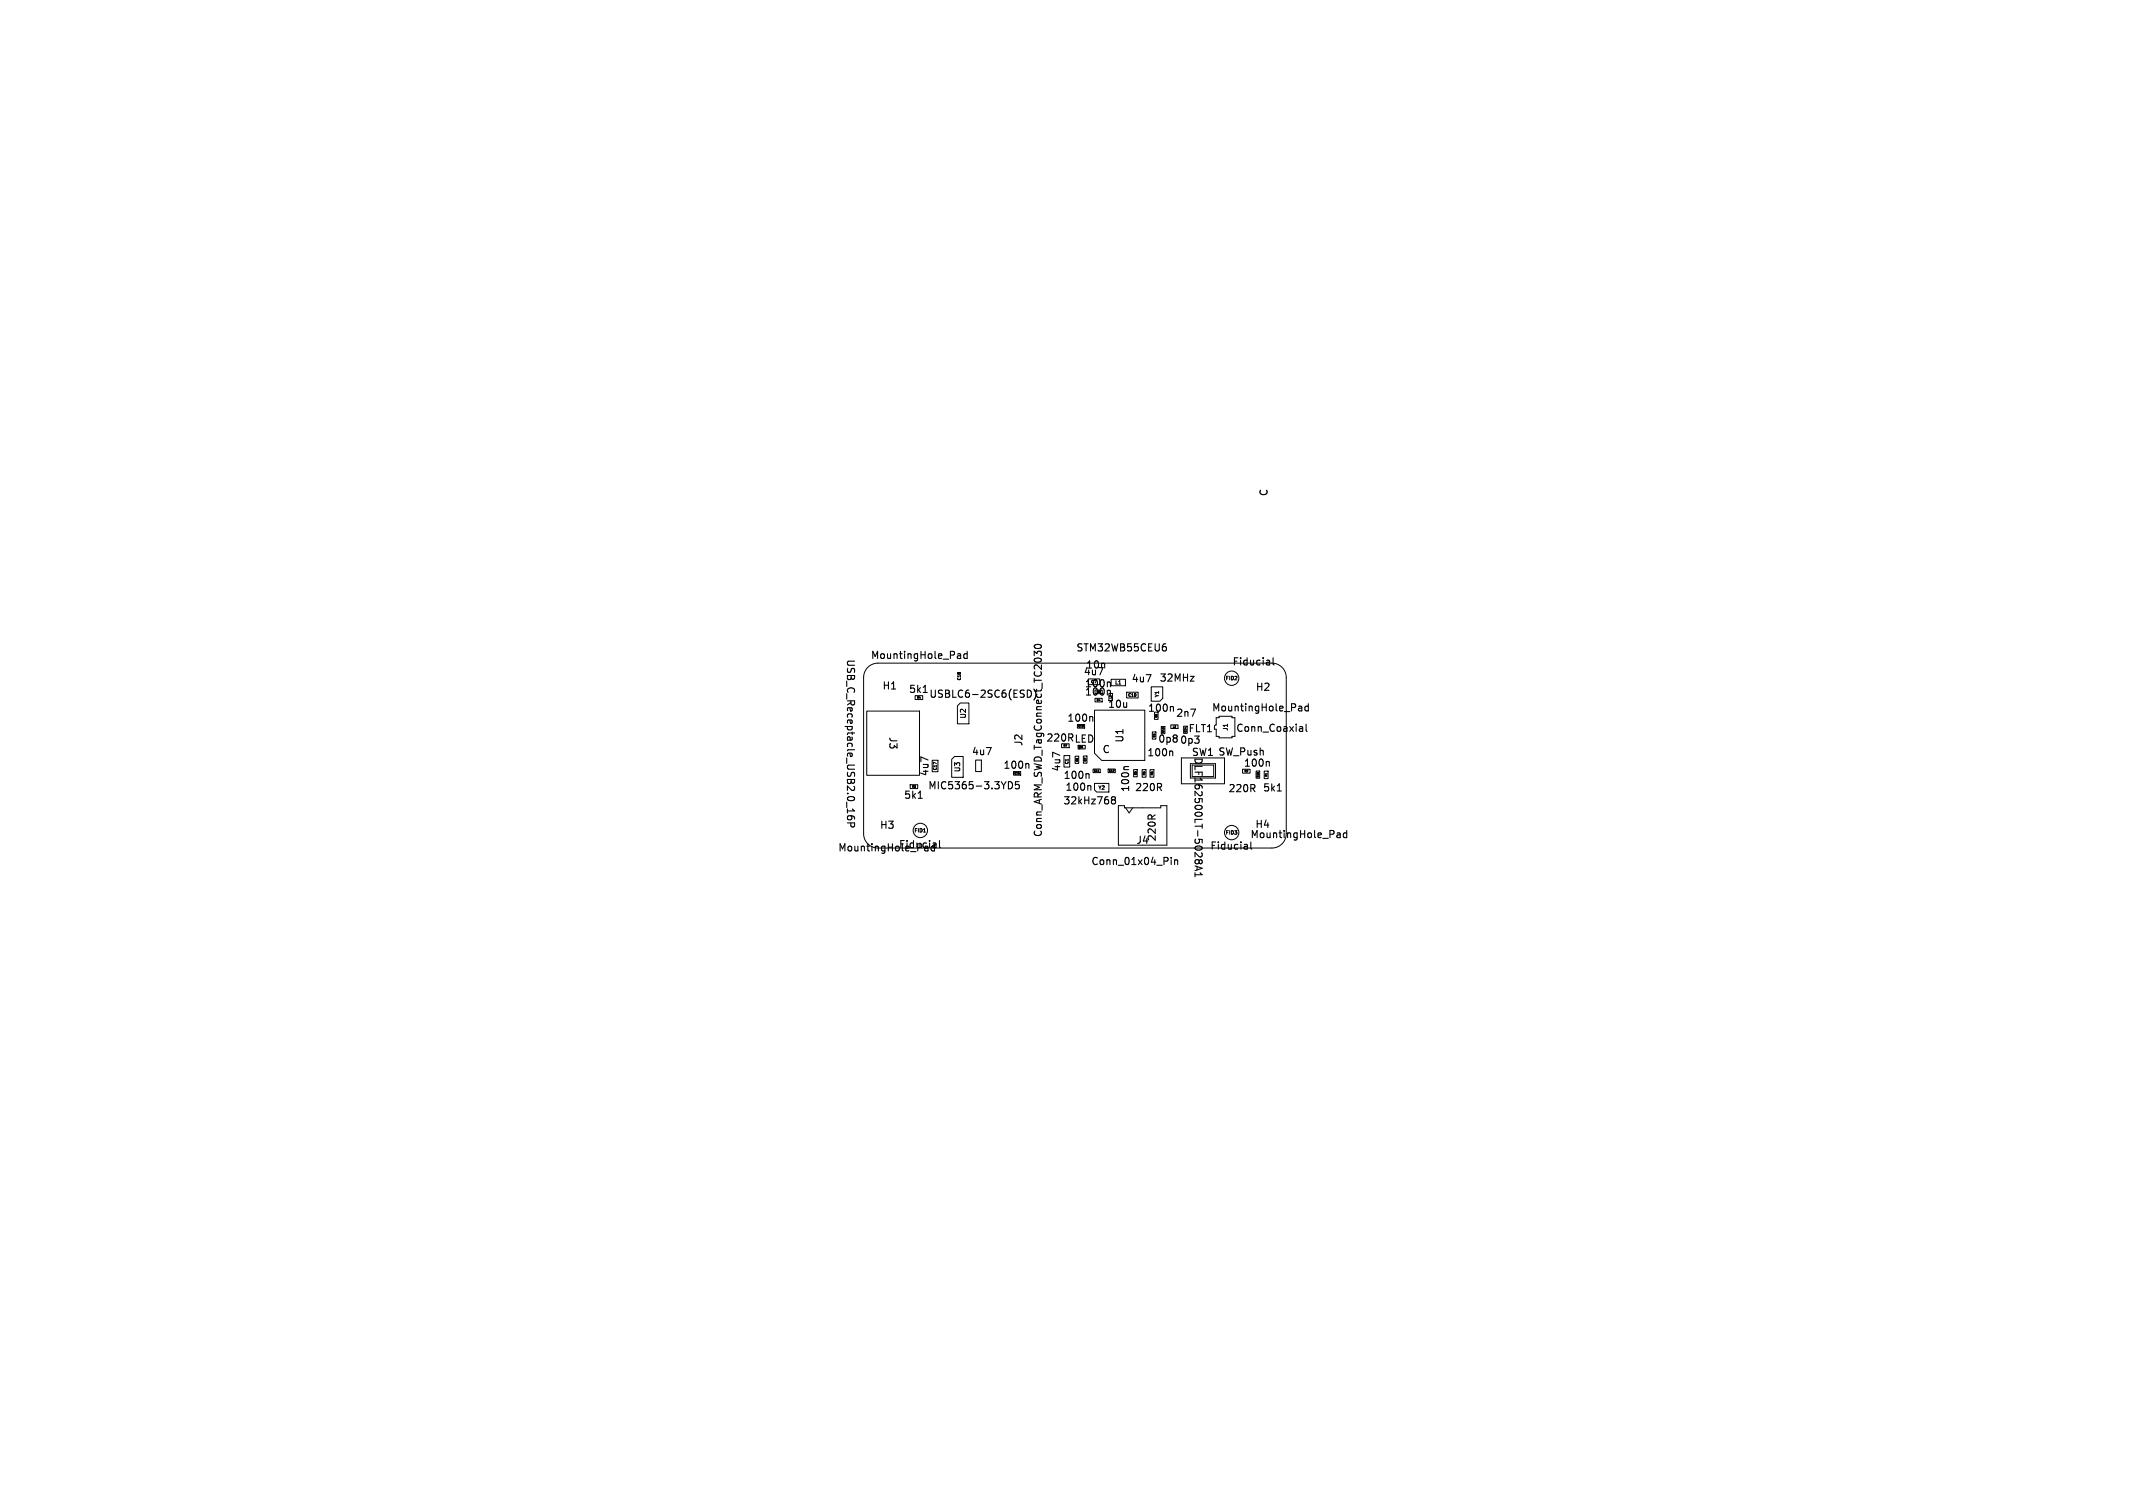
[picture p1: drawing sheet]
<svg xmlns="http://www.w3.org/2000/svg" width="297mm" height="210mm" viewBox="0 0 297 210" stroke-linecap="round" stroke-linejoin="round" font-family="sans-serif">
<defs><g id="words">
<g font-size="1.4">
<text x="176.7" y="69.2" transform="rotate(-90 176.7 69.2)">C</text>
<text x="117.7" y="91.7" transform="rotate(90 117.7 91.7)">USB_C_Receptacle_USB2.0_16P</text>
<text x="121.2" y="92">MountingHole_Pad</text>
<text x="149.8" y="90.9">STM32WB55CEU6</text>
<text x="150.8" y="94.2">4u7</text>
<text x="151" y="95.9">100n</text>
<text x="151.1" y="93.3">10n</text>
<text x="157.5" y="95.2">4u7</text>
<text x="161.4" y="95.1">32MHz</text>
<text x="171.5" y="92.9">Fiducial</text>
<text x="122.8" y="96.2">H1</text>
<text x="126.5" y="96.7">5k1</text>
<text x="129.3" y="97.4">USBLC6-2SC6(ESD)</text>
<text x="148.5" y="100.7">100n</text>
<text x="151" y="97.1">100n</text>
<text x="154.2" y="98.8">10u</text>
<text x="159.7" y="99.3">100n</text>
<text x="163.7" y="100">2n7</text>
<text x="168.7" y="99.3">MountingHole_Pad</text>
<text x="174.8" y="96.4">H2</text>
<text x="123.6" y="102.5" transform="rotate(90 123.6 102.5)">J3</text>
<text x="135.2" y="105.4">4u7</text>
<text x="139.6" y="107.3">100n</text>
<text x="142.6" y="104" transform="rotate(-90 142.6 104)">J2</text>
<text x="145.6" y="103.5">220R LED</text>
<text x="147.8" y="107.6" transform="rotate(-90 147.8 107.6)">4u7</text>
<text x="153.4" y="105.1">C</text>
<text x="156.6" y="103.5" transform="rotate(-90 156.6 103.5)">U1</text>
<text x="159.6" y="105.5">100n</text>
<text x="161.2" y="103.6">0p8</text>
<text x="164.2" y="103.8">0p3</text>
<text x="165.4" y="102.2">FLT1</text>
<text x="165.9" y="105.5">SW1 SW_Push</text>
<text x="166.1" y="105.4" transform="rotate(90 166.1 105.4)">DLF162500LT-5028A1</text>
<text x="172" y="102.1">Conn_Coaxial</text>
<text x="173.1" y="107">100n</text>
<text x="125.8" y="111.4">5k1</text>
<text x="129.1" y="110.1">MIC5365-3.3YD5</text>
<text x="129.5" y="108.2" transform="rotate(-90 129.5 108.2)">4u7</text>
<text x="148" y="112.2">32kHz768</text>
<text x="148" y="108.7">100n</text>
<text x="148.2" y="110.3">100n</text>
<text x="157.4" y="110.4" transform="rotate(-90 157.4 110.4)">100n</text>
<text x="157.9" y="110.4">220R</text>
<text x="170.9" y="110.5">220R</text>
<text x="175.8" y="110.4">5k1</text>
<text x="116.6" y="118.8">MountingHole_Pad</text>
<text x="122.4" y="115.6">H3</text>
<text x="125.1" y="118.3">Fiducial</text>
<text x="145.3" y="116.7" transform="rotate(-90 145.3 116.7)">Conn_ARM_SWD_TagConnect_TC2030</text>
<text x="158.1" y="117.7">J4</text>
<text x="161.1" y="117.3" transform="rotate(-90 161.1 117.3)">220R</text>
<text x="168.4" y="118.5">Fiducial</text>
<text x="174" y="116.9">MountingHole_Pad</text>
<text x="174.7" y="115.5">H4</text>
<text x="151.9" y="120.7">Conn_01x04_Pin</text>
</g>
<g font-size="1">
<text x="134.6" y="100.2" transform="rotate(-90 134.6 100.2)">U2</text>
<text x="133.8" y="107.6" transform="rotate(-90 133.8 107.6)">U3</text>
</g>
<text font-size=".8" x="171.1" y="101.8" transform="rotate(-90 171.1 101.8)">J1</text>
<g font-size=".7">
<text x="155.2" y="95.4">L1</text>
<text x="170.6" y="94.8">FID2</text>
<text x="161.5" y="97.2" transform="rotate(-90 161.5 97.2)">Y1</text>
<text x="152.9" y="110.1">Y2</text>
<text x="127.3" y="116">FID1</text>
<text x="170.6" y="116.3">FID3</text>
</g>
<g font-size=".6">
<text x="133.8" y="94.8" transform="rotate(-90 133.8 94.8)">C18</text>
<text x="151.9" y="95.2">C7</text>
<text x="157" y="97.1">C10</text>
<text x="130.5" y="107.3" transform="rotate(-90 130.5 107.3)">C17</text>
<text x="148.8" y="106.5" transform="rotate(-90 148.8 106.5)">C1</text>
</g>
<g font-size=".4">
<text x="127.7" y="97.3">R4</text>
<text x="148.1" y="104">R7</text>
<text x="159.5" y="108" transform="rotate(-90 159.5 108)">R5</text>
<text x="160.6" y="108" transform="rotate(-90 160.6 108)">R6</text>
<text x="173.3" y="107.6">R2</text>
<text x="127" y="109.7">R3</text>
<text x="176.5" y="108.2" transform="rotate(-90 176.5 108.2)">R1</text>
</g>
<g font-size=".3">
<text x="150.1" y="101.3">C19</text>
<text x="152.7" y="97.7">C4</text>
<text x="152.7" y="96.5">C8</text>
<text x="154.8" y="97.3" transform="rotate(-90 154.8 97.3)">L2</text>
<text x="161.2" y="100" transform="rotate(-90 161.2 100)">C9</text>
<text x="163.3" y="101.4">L3</text>
<text x="141.2" y="107.9">C15</text>
<text x="150.1" y="106.1" transform="rotate(-90 150.1 106.1)">C5</text>
<text x="150.3" y="104.2">D1</text>
<text x="151.3" y="106.1" transform="rotate(-90 151.3 106.1)">C2</text>
<text x="152.3" y="107.5">C11</text>
<text x="154.4" y="107.5">C12</text>
<text x="158.3" y="108" transform="rotate(-90 158.3 108)">C6</text>
<text x="160.9" y="102.7" transform="rotate(-90 160.9 102.7)">C3</text>
<text x="162.1" y="102.1" transform="rotate(-90 162.1 102.1)">C13</text>
<text x="165.2" y="102" transform="rotate(-90 165.2 102)">C14</text>
<text x="175.3" y="108.3" transform="rotate(-90 175.3 108.3)">C16</text>
</g>
</g></defs>
<g fill="none" stroke="#000" stroke-width=".15">
<path d="M128.5 96.4h.6M133.3 91.1h.4l.1 .6M133.3 91.7h.5M133.8 91.3l-.5 .1M134.7 91.1l-.3-.1-.2 .2 .1 .5h.4M134.7 90.7v1M143 96.1a.51 .51 0 0 1 .6 .5 .51 .51 0 0 1-.6 .5zM144.1 89.9a.59 .59 0 0 1 .9 .2 .57 .57 0 0 1-1-.1zM145 91.2v-.3l-.2-.2h-.3l-.1 .3-.4-.3v.6M151.9 99.8l.3 .1v.5M153.6 93l-.4 1M154.3 96.1l.3 .2v.5"/>
<path d="M154.3 95l.3 .1v.5M159.6 94h.7l-.5 1M162 90h.2l.2 .2v.4l-.4 .1M162.1 89.7h.2M163.1 98.4l.3 .1v.6M165.7 94.2h.6l-.6 .7h.6M165.8 98.8h.7l-.5 1M176.6 91.9l.2 .2v.5M176.8 92.6h-.1M176.8 92.2h-.1M177.3 91.6v.9l.1 .1M180.8 98.4h.4l.1 .6"/>
<path d="M180.8 99h.5M181.3 98.6l-.5 .1M182.2 98.4l-.3-.1-.2 .2 .1 .5h.4M182.2 98v1M118 114.6h1l-.1 .5-.2 .1-.2-.1v-.5M118.4 113.6l.2 .2v.2l-.2 .2-.4-.1v-.3l.1-.2a.66 .66 0 0 1 .9 .3v.2M127.9 111.2h.5M129.2 105.8l-1-.4v.7M130.2 117.4l.1 .1v.6M130.3 118l-.1 .1M130.3 117.6l-.1 .1M130.8 117.1v.8l.2 .2"/>
<path d="M137.3 104.1h.7l-.4 1M140.4 108.9a.51 .51 0 0 1 .6 .5 .51 .51 0 0 1-.6 .5zM141.9 108.9h-.5v.4l.1-.1 .3 .1 .1 .1v.4l-.2 .1-.3-.1M143 106.3l.3 .2v.5M147.6 105.2l-1-.4v.6M151.4 107.7l.2 .2v.5M151.6 109.4l.3 .1v.6M154.9 111.4l-.1 .2v.2l.1 .2h.2l.2-.2v-.3l-.2-.1M154.9 111.4l-.1-.2 .1-.2h.2l.2 .1-.2 .3M154.9 111.4h.2M157.2 106.8h-.6l-.1 .2M160 113.5h.3"/>
<path d="M160.9 113.5l-.5 .3M161.4 109.6l.3 .5M161.7 109.2v.3M163 104.6l.3 .1v.6M163.1 119.4v.1M163.1 119.7v.7M163.6 119.7v.7M163.6 119.8l.1-.1 .2 .1 .1 .6M166.6 119.7l-.2 .2v.3l.4 .1 .2-.2M166.8 119.7l.2 .2M167 119.9v.2M167.2 119.7l-.2 .2"/>
<path d="M167.2 119.7l.2 .2-.1 .3-.1 .1-.2-.2M173.5 117.6l.2 .1v.6M173.7 118.2l-.1 .1M173.7 117.8l-.1 .1M174.2 117.3v.8l.1 .2M174.4 109.8l.3 .5M174.7 109.4v.3M176.5 106l.2 .2v.5M177.8 110.2h.6M181.1 101.2h.2l.1 .7M181.4 101.8l-.3 .1M181.4 101.4l-.3 .1"/>
<path d="M181.9 100.9v.8l.1 .2M186.2 116h.4v.7M186.2 116.6h.4M186.6 116.2l-.4 .1M187.5 116h-.3l-.2 .2 .1 .4h.4M187.5 115.7v1M166.4 121.5v.6M166.4 120.6l1 .3-1 .3M166.7 120.7v.5M167.1 121.5l.3 .3h-1"/>
</g>
<g fill="none" stroke="#000" stroke-width=".14">
<path d="M120.7 99h7.3v9h-7.3zM120.8 92.9a2 2 0 0 1 1.4-.5h54.9a2 2 0 0 1 2 2v21.7a2 2 0 0 1-2 2h-54.9a2 2 0 0 1-2-2v-21.7a2 2 0 0 1 .6-1.5zM127.4 96.9h1.1v.5h-1.1zM133.3 98.3l.4-.4h1.2v2.9h-1.6zM152.4 98.9h7v7h-6l-1-1zM152.5 97.3h1v.5h-1zM154.4 96.6h.5v1h-.5zM154.7 94.6h2v.9h-2zM156.9 96.4h1.6v.8h-1.6zM160.3 95.7h1.6v1.6l-.4 .4h-1.2zM160.7 99.2h.6v1h-.6zM169.3 100v1l-.2 .1v.5h.2v1h.4v.2h1.8v-.2h.4v-2.6"/>
<path d="M126.7 109.3h1.1v.5h-1.1zM128.6 115.9h.3M129.8 105.9h.8v1.6h-.8zM132.5 105.8l.4-.4h1.2v2.9h-1.6zM135.9 105.9h.7v1.6h-.7zM141.1 107.5h1v.5h-1zM147.8 103.6h1.1v.5h-1.1zM148.2 105.2h.7v1.6h-.7zM149.7 105.3h.5v1h-.5zM150 100.9h1v.5h-1zM150.1 103.8h1v.5h-1zM150.2 103.8v.5"/>
<path d="M150.3 103.8v.5M150.9 105.3h.4v1h-.4zM152.2 107.1h1v.5h-1zM152.4 109.1h2v1.2h-1.7l-.3-.3zM152.9 107.5h.1M154.3 107.1h1v.5h-1zM155.7 112.2h.9v.3h5v-.3h.9v5.5h-6.8zM156.7 112.5l.5 .7 .5-.7M157.8 107.2h.5v1h-.5zM159 107.2h.6v1h-.6zM160.1 107.2h.6v1h-.6zM160.5 101.9h.4v1h-.4z"/>
<path d="M161.7 101.2h.5v1h-.5zM163 101h1v.5h-1zM164.5 105.6h6v3.6h-6zM164.8 101.1h.5v1h-.5zM165.7 106.4h3.5v2h-3.5M166 106.6h3v1.6h-3M173 107.1h1.1v.6h-1.1zM174.9 107.4h.5v1h-.5zM176 107.4h.6v1h-.6z"/>
<circle cx="171.5" cy="94.4" r="1"/>
<circle cx="128.2" cy="115.6" r="1"/>
<circle cx="171.5" cy="115.9" r="1"/>
</g>
<use href="#words"/>
</svg>
